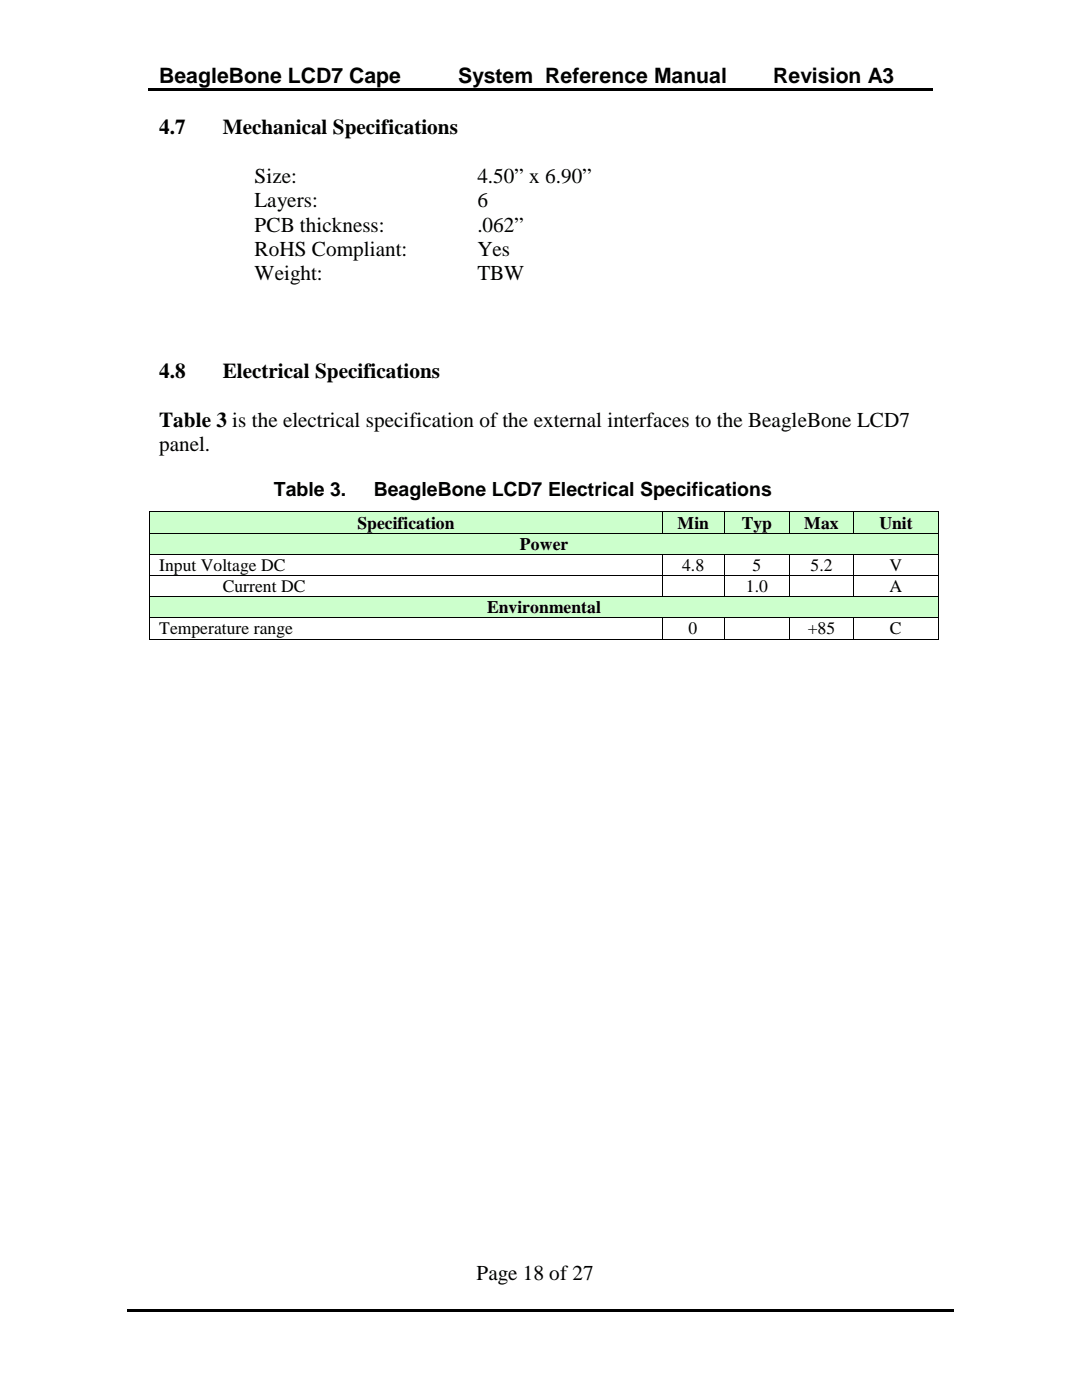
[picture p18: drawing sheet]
<svg xmlns="http://www.w3.org/2000/svg" width="216mm" height="279mm" viewBox="0 0 216 279" stroke-linecap="round" stroke-linejoin="round" font-family="sans-serif">
<defs><g id="words">
<g font-size="4.2">
<text x="31.7" y="16.6">BeagleBone LCD7 Cape</text>
<text x="91.4" y="16.6">System Reference Manual</text>
<text x="154.3" y="16.6">Revision A3</text>
<text x="31.8" y="26.8">4.7</text>
<text x="44.5" y="26.8">Mechanical Specifications</text>
<text x="50.8" y="36.5">Size:</text>
<text x="50.8" y="41.4">Layers:</text>
<text x="95.2" y="41.4">6</text>
<text x="95.2" y="36.5">4.50” x 6.90”</text>
<text x="50.8" y="46.2">PCB thickness:</text>
<text x="95.2" y="46.2">.062”</text>
<text x="50.8" y="51.1">RoHS Compliant:</text>
<text x="95.2" y="51.1">Yes</text>
<text x="50.8" y="56">Weight:</text>
<text x="95.2" y="56">TBW</text>
<text x="31.8" y="75.5">4.8</text>
<text x="44.5" y="75.5">Electrical Specifications</text>
<text x="31.8" y="85.2">Table 3 is the electrical specification of the external interfaces to the BeagleBone LCD7</text>
<text x="31.8" y="90">panel.</text>
<text x="95.1" y="255.4">Page 18 of 27</text>
</g>
<g font-size="3.9">
<text x="54.7" y="99">Table 3.</text>
<text x="74.6" y="99">BeagleBone LCD7 Electrical Specifications</text>
</g>
<g font-size="3.5">
<text x="71.3" y="105.5">Specification</text>
<text x="135.2" y="105.5">Min</text>
<text x="148" y="105.5">Typ</text>
<text x="160.5" y="105.5">Max</text>
<text x="175.5" y="105.5">Unit</text>
<text x="31.7" y="113.9">Input Voltage DC</text>
<text x="103.8" y="109.7">Power</text>
<text x="136.1" y="113.9">4.8</text>
<text x="150.2" y="113.9">5</text>
<text x="161.7" y="113.9">5.2</text>
<text x="177.5" y="113.9">V</text>
<text x="44.4" y="118.1">Current DC</text>
<text x="148.8" y="118.1">1.0</text>
<text x="177.5" y="118.1">A</text>
<text x="97.2" y="122.4">Environmental</text>
<text x="31.7" y="126.6">Temperature range</text>
<text x="137.4" y="126.6">0</text>
<text x="161.2" y="126.6">+85</text>
<text x="177.6" y="126.6">C</text>
</g>
</g></defs>
<path d="M29.6 17.6h54.6v.5h-54.6zM83.9 17.6h.5v.5h-.5zM84.4 17.6h68v.5h-68zM152.1 17.6h.6v.5h-.6zM152.7 17.6h33.4v.5h-33.4zM25.3 261.3h64.4v.5h-64.4zM89.5 261.3h.5v.5h-.5zM90 261.3h33.8v.5h-33.8zM123.6 261.3h.5v.5h-.5zM124.1 261.3h66.2v.5h-66.2z" fill="#000"/>
<g fill="#cfc">
<path d="M29.9 102.2h102.2v4.1h-102.2z"/>
<path d="M31.7 102.2h98.6v4.1h-98.6z"/>
<path d="M132.3 102.2h12.1v4.1h-12.1z"/>
<path d="M134.1 102.2h8.5v4.1h-8.5z"/>
<path d="M144.6 102.2h12.9v4.1h-12.9z"/>
<path d="M146.4 102.2h9.3v4.1h-9.3z"/>
<path d="M157.7 102.2h12.5v4.1h-12.5z"/>
<path d="M159.5 102.2h8.9v4.1h-8.9z"/>
<path d="M170.4 102.2h16.8v4.1h-16.8z"/>
<path d="M172.2 102.2h13.2v4.1h-13.2z"/>
</g>
<path d="M29.8 102.1h.1v.1h-.1zM132.1 102.1h.2v.1h-.2zM144.4 102.1h.2v.1h-.2zM157.5 102.1h.2v.1h-.2zM170.2 102.1h.2v.1h-.2zM187.2 102.1h.2v.1h-.2z" fill="#000"/>
<path d="M29.8 102.2v4.1M29.9 102.2h102.2M132.2 102.2v4.1M132.3 102.2h12.1M144.5 102.2v4.1M144.6 102.2h12.9M157.6 102.2v4.1M157.7 102.2h12.5M170.3 102.2v4.1M170.4 102.2h16.8M187.3 102.2v4.1" fill="none" stroke="#000" stroke-width=".2"/>
<g fill="#cfc">
<path d="M29.9 106.5h157.3v4h-157.3z"/>
<path d="M31.7 106.5h153.7v4h-153.7z"/>
</g>
<g fill="#000">
<path d="M29.8 106.3h.1v.2h-.1zM29.8 110.5h.1v.2h-.1zM29.8 114.8h.1v.1h-.1zM132.1 106.3h.2v.2h-.2zM132.1 110.5h.2v.2h-.2zM132.1 114.8h.2v.1h-.2zM144.4 106.3h.2v.2h-.2zM144.4 110.5h.2v.2h-.2zM144.4 114.8h.2v.1h-.2zM157.5 106.3h.2v.2h-.2zM157.5 110.5h.2v.2h-.2zM157.5 114.8h.2v.1h-.2z"/>
<path d="M170.2 106.3h.2v.2h-.2zM170.2 110.5h.2v.2h-.2zM170.2 114.8h.2v.1h-.2zM187.2 106.3h.2v.2h-.2zM187.2 110.5h.2v.2h-.2zM187.2 114.8h.2v.1h-.2z"/>
</g>
<g fill="none" stroke="#000" stroke-width=".2">
<path d="M29.8 106.5v4M29.8 110.7v4.1M29.8 114.9v4.1M29.9 106.4h102.2M29.9 110.6h102.2M29.9 114.9h102.2M132.2 110.7v4.1M132.2 114.9v4.1M132.3 106.4h12.1M132.3 110.6h12.1M132.3 114.9h12.1M144.5 110.7v4.1"/>
<path d="M144.5 114.9v4.1M144.6 106.4h12.9M144.6 110.6h12.9M144.6 114.9h12.9M157.6 110.7v4.1M157.6 114.9v4.1M157.7 106.4h12.5M157.7 110.6h12.5M157.7 114.9h12.5M170.3 110.7v4.1M170.3 114.9v4.1M170.4 106.4h16.8"/>
<path d="M170.4 110.6h16.8M170.4 114.9h16.8M187.3 106.5v4M187.3 110.7v4.1M187.3 114.9v4.1"/>
</g>
<g fill="#cfc">
<path d="M29.9 119.2h157.3v4h-157.3z"/>
<path d="M31.7 119.2h153.7v4h-153.7z"/>
</g>
<g fill="#000">
<path d="M29.8 119h.1v.2h-.1zM132.1 119h.2v.2h-.2zM144.4 119h.2v.2h-.2zM157.5 119h.2v.2h-.2zM170.2 119h.2v.2h-.2zM187.2 119h.2v.2h-.2zM29.8 123.2h.1v.2h-.1zM29.8 127.5h.1v.1h-.1zM132.1 123.2h.2v.2h-.2zM132.1 127.5h.2v.1h-.2zM144.4 123.2h.2v.2h-.2zM144.4 127.5h.2v.1h-.2z"/>
<path d="M157.5 123.2h.2v.2h-.2zM157.5 127.5h.2v.1h-.2zM170.2 123.2h.2v.2h-.2zM170.2 127.5h.2v.1h-.2zM187.2 123.2h.2v.2h-.2zM187.2 127.5h.2v.1h-.2z"/>
</g>
<g fill="none" stroke="#000" stroke-width=".2">
<path d="M29.8 119.2v4M29.9 119.1h102.2M132.3 119.1h12.1M144.6 119.1h12.9M157.7 119.1h12.5M170.4 119.1h16.8M187.3 119.2v4M29.8 123.4v4.1M29.9 123.3h102.2M29.9 127.6h102.2M132.2 123.4v4.1M132.3 123.3h12.1"/>
<path d="M132.3 127.6h12.1M144.5 123.4v4.1M144.6 123.3h12.9M144.6 127.6h12.9M157.6 123.4v4.1M157.7 123.3h12.5M157.7 127.6h12.5M170.3 123.4v4.1M170.4 123.3h16.8M170.4 127.6h16.8M187.3 123.4v4.1"/>
</g>
<use href="#words"/>
</svg>
